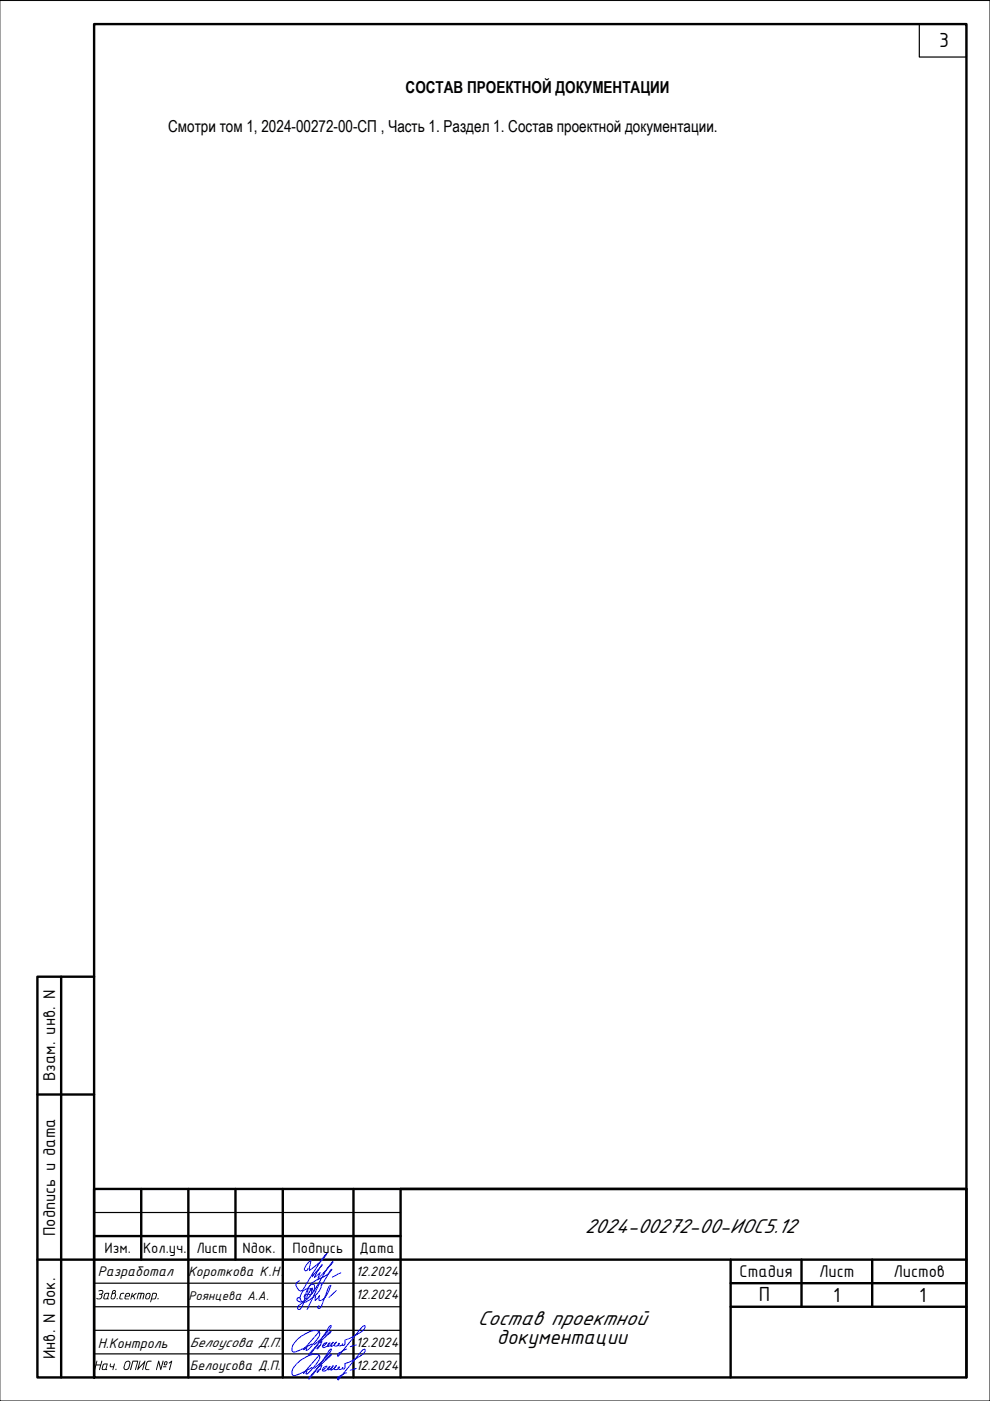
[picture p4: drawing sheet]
<svg xmlns="http://www.w3.org/2000/svg" width="210mm" height="297mm" viewBox="0 0 210 297" stroke-linecap="round" stroke-linejoin="round" font-family="sans-serif">
<defs><g id="words">
<g font-size="4.7">
<text x="199.2" y="10">3</text>
<text x="124" y="261.5">2024-00272-00-ИОС5.12</text>
<text x="160.9" y="275.9">П</text>
<text x="101.3" y="280.9">Состав проектной</text>
<text x="176.7" y="276.1">1</text>
<text x="194.9" y="276.1">1</text>
<text x="105.3" y="285.1">документации</text>
</g>
<g font-size="3.9">
<text x="11.7" y="229.3" transform="rotate(-90 11.7 229.3)">Взам. инв. N</text>
<text x="11.7" y="262.1" transform="rotate(-90 11.7 262.1)">Подпись и дата</text>
<text x="156.8" y="270.8">Стадия</text>
<text x="173.7" y="270.8">Лист</text>
<text x="189.4" y="270.8">Листов</text>
<text x="11.7" y="288.2" transform="rotate(-90 11.7 288.2)">Инв. N док.</text>
</g>
<g font-size="3.5">
<text x="86" y="19.7">СОСТАВ ПРОЕКТНОЙ ДОКУМЕНТАЦИИ</text>
<text x="35.7" y="28.1">Смотри том 1, 2024-00272-00-СП , Часть 1. Раздел 1. Состав проектной документации.</text>
</g>
<g font-size="3.4">
<text x="22.2" y="265.7">Изм.</text>
<text x="30.3" y="265.7">Кол.уч. Лист</text>
<text x="51.4" y="265.7">Nдок.</text>
<text x="62" y="265.7">Подпись</text>
<text x="76.2" y="265.7">Дата</text>
</g>
<g font-size="3.2">
<text x="20.7" y="270.6">Разработал</text>
<text x="20.7" y="285.8">Н.Контроль</text>
</g>
<g font-size="3.1">
<text x="20.2" y="275.5">Зав .сектор</text>
<text x="33.2" y="275.5">.</text>
<text x="39.9" y="270.6">Короткова К.Н.</text>
<text x="75.4" y="270.5">12.2024</text>
<text x="75.4" y="275.5">12.2024</text>
<text x="40.2" y="285.5">Белоусова Д.П.</text>
<text x="75.4" y="285.5">12.2024</text>
<text x="19.7" y="290.5">Нач . ОПИС</text>
<text x="32.8" y="290.5">№1</text>
<text x="40.2" y="290.5">Белоусова Д.П.</text>
<text x="75.4" y="290.5">12.2024</text>
</g>
<text font-size="2.9" x="39.9" y="275.5">Роянцева А.А.</text>
</g></defs>
<!-- layer: 0 -->
<g fill="none" stroke="#000" stroke-width=".51">
<path d="M20 5.1h184.9v286.9h-184.9zM13 207.1v84.9M20 207.1h-12.1v84.9h12.1M7.9 232.1h12.1M29.9 252.1v15M39.9 252.1v39.9M49.9 252.1v15M60 252.1v39.9M74.9 252.1v39.9M204.9 252.1h-120v39.9M7.9 267.1h197M20 262.1h64.9"/>
<path d="M154.9 277.1h50M154.9 267.1v24.9M154.9 272.1h50M169.9 267.1v10M184.9 267.1v10M20 292v-39.9h184.9v39.9"/>
</g>
<path d="M194.9 5.1h10v7h-10zM20 257.1h64.9M20 267.1h64.9M20 272.1h64.9M20 277.1h64.9M20 282.1h64.9M20 287h64.9" fill="none" stroke="#000" stroke-width=".25"/>
<path d="M0 .1h209.9v296.9h-209.9z" fill="none" stroke="#000" stroke-width=".21"/>
<path d="M20 252.1h184.9" fill="none" stroke="#000" stroke-width=".34"/>
<g fill="#000">
<path d="M29.3 274.1h1.1l.2 .2-.2 1.2-.2-.1 .3-.9-.1-.2h-.3l-.4 1.2-.1-.1 .3-1.1h-.5l-.3 1.2h-.1zM29.6 288.5l.2 .1-.4 1.3 1.3-1.4h.1l-.5 2-.1-.1 .3-1.3-1.2 1.4-.2-.1zM31.2 288.7l.3-.2h.6v.2l-.8 .1-.4 1.3 .2 .2h.5v.2h-.6l-.3-.3z"/>
<path d="M31 274.3l.6-.2 .3 .2-.2 1-.5 .2a.38 .38 0 0 1-.4-.5zM31.3 274.3l-.3 .7a.3 .3 0 0 0 .3 .3 .3 .3 0 0 0 .3-.3l.1-.4a.28 .28 0 0 0-.1-.3 .28 .28 0 0 0-.3 0z"/>
<path d="M32.3 274.2l.8-.1 .2 .4-.3 .9-.8 .1-.3 .6zM32.5 274.3l-.3 1h.6l.3-.8-.1-.2z"/>
</g>
<!-- layer: Layer 2 -->
<g fill="none" stroke="#00f" stroke-width=".21">
<path d="M65 275.1l.2-.5-.2-.2a.47 .47 0 0 0-.5 .4 .47 .47 0 0 0 .5 .5 1.58 1.58 0 0 0 1-1.7 1.11 1.11 0 0 0-1.8 .2 1.43 1.43 0 0 0 .1 2.3 5.6 5.6 0 0 0 3.8-3.2v-.8l-.2-.1-.3 .4-2.5 5.3M65.3 275.2a1.6 1.6 0 0 1-2.3 .5 .4 .4 0 0 1 .3-.6 .4 .4 0 0 1 .4 .5M65.3 268.9l-.3 .5-.4-.1a2.27 2.27 0 0 1 1.3-2.1l-.3 1.6v.6l2.1-1.7 .9-1 .8-1a65.2 65.2 0 0 0-5.3 7.8 .53 .53 0 0 1-.8 0 1.02 1.02 0 0 1-.6-1.1 1.02 1.02 0 0 1 .8-.8M66.1 274.1a9.2 9.2 0 0 1-2.7 2.6l-.2 .3a.36 .36 0 0 0 0 .6 .36 .36 0 0 0 .6-.2l.6-1.1 .6-2.5a2.18 2.18 0 0 1 1.3-1.5 .73 .73 0 0 1 .3 1.2l-.3 .6h-.3l.3-1-.4 .4 .1-.4-.8 1.4M66.5 269.7l-.3 1 2.1-2.5-1 1.4-.7 1.3 1.3-1.1-.4 1.2 3.1-3.5-.2 .1-1.4 2-2.4 4.1a1.24 1.24 0 0 1-1.1 .8 1.45 1.45 0 0 1 .2-1.9 7.4 7.4 0 0 1 3.3-2.1 2.78 2.78 0 0 0 1.4-1.4l-.4 .3-1.7 3M66.9 274.8l-.1 .9 .7-.6 .2-.5-.1 .5 .1 .6a1.89 1.89 0 0 0 1.7-1.3l.8-1.9-.4 .2-.3 .5-1.2 3.3-.6 .9-.3-.2 .2-.4M71.3 273.6l-1.5 1.5M72.3 269.9l-1.8 .9M67.7 287.3l-3.3 3.9 .6-.6-.1 .7h.2l1.1-1a3.8 3.8 0 0 0 1.5-2.8v-.2a1.62 1.62 0 0 0-1.9 0 5.7 5.7 0 0 0-3.9 3.6v.5l.5 .3 1-.4 2.8-1.4M67.7 282.3l-3.3 3.9 .6-.6-.1 .7h.2l1.1-1a5.8 5.8 0 0 0 1.6-2.4 .72 .72 0 0 0-.9-.8 5.8 5.8 0 0 0-5 3.8v.5l.5 .3 1-.4 2.8-1.4M67.9 289.6l.4-.1-.5 .9-.6 .6 .2-.4 .6-.4M67.9 284.6l.4-.1-.5 .9-.6 .6 .1-.3 .7-.5"/>
<path d="M68.3 290.5l.8-.6 .2-.3a.82 .82 0 0 0-.8 1.1h.3l.7-.4 .5-.6-.5 .4v.3h.3l.9-.9-.4 .5-.1 .5 .6-.4 .5-.6-.4 .5v.4h.2a.81 .81 0 0 0 .9-.6 .29 .29 0 0 0-.3 .3 .29 .29 0 0 0 .4 .3l.3-.1 .3-.4-.1 .2 .1 .1h.3l.2-.3-.1-.8a11.3 11.3 0 0 0 4.1-2.3l.2-.5-.1-.2-.3 .1-.4 .3-4.9 6.1-.1-.3a1.57 1.57 0 0 1 1.1-.9l.8-.4M68.3 285.5l1-.9a.82 .82 0 0 0-.8 1.1h.3l.7-.4 .5-.6-.5 .4 .1 .3h.2l.9-.8a1.01 1.01 0 0 0-.5 .9l.6-.4 .5-.5-.4 .4v.4h.2a.81 .81 0 0 0 .9-.6 .29 .29 0 0 0-.3 .4 .29 .29 0 0 0 .4 .2l.6-.5-.1 .2 .1 .1h.3l.2-.3-.1-.8a11.3 11.3 0 0 0 4.1-2.3l.2-.5-.1-.2-.3 .1-.4 .3-4.9 6.1-.1-.3a1.57 1.57 0 0 1 1.1-.9l.8-.4M69.1 288.3l.6-.8 .5-.3-.4 .5a24.3 24.3 0 0 0-4.3 4.4v.3a24.6 24.6 0 0 0 3.4-4.7l.9-1.4 .4-.3-.1 .5a12.8 12.8 0 0 1-3.5 3.6M69.1 283.3l.6-.8 .5-.3-.4 .5a24.3 24.3 0 0 0-4.3 4.4v.3l2.3-3 2-3.1 .4-.3-.1 .5a12.8 12.8 0 0 1-3.5 3.6M75.5 290.1l-1.2 .4M75.5 285.1l-1.2 .4"/>
</g>
<use href="#words"/>
</svg>
